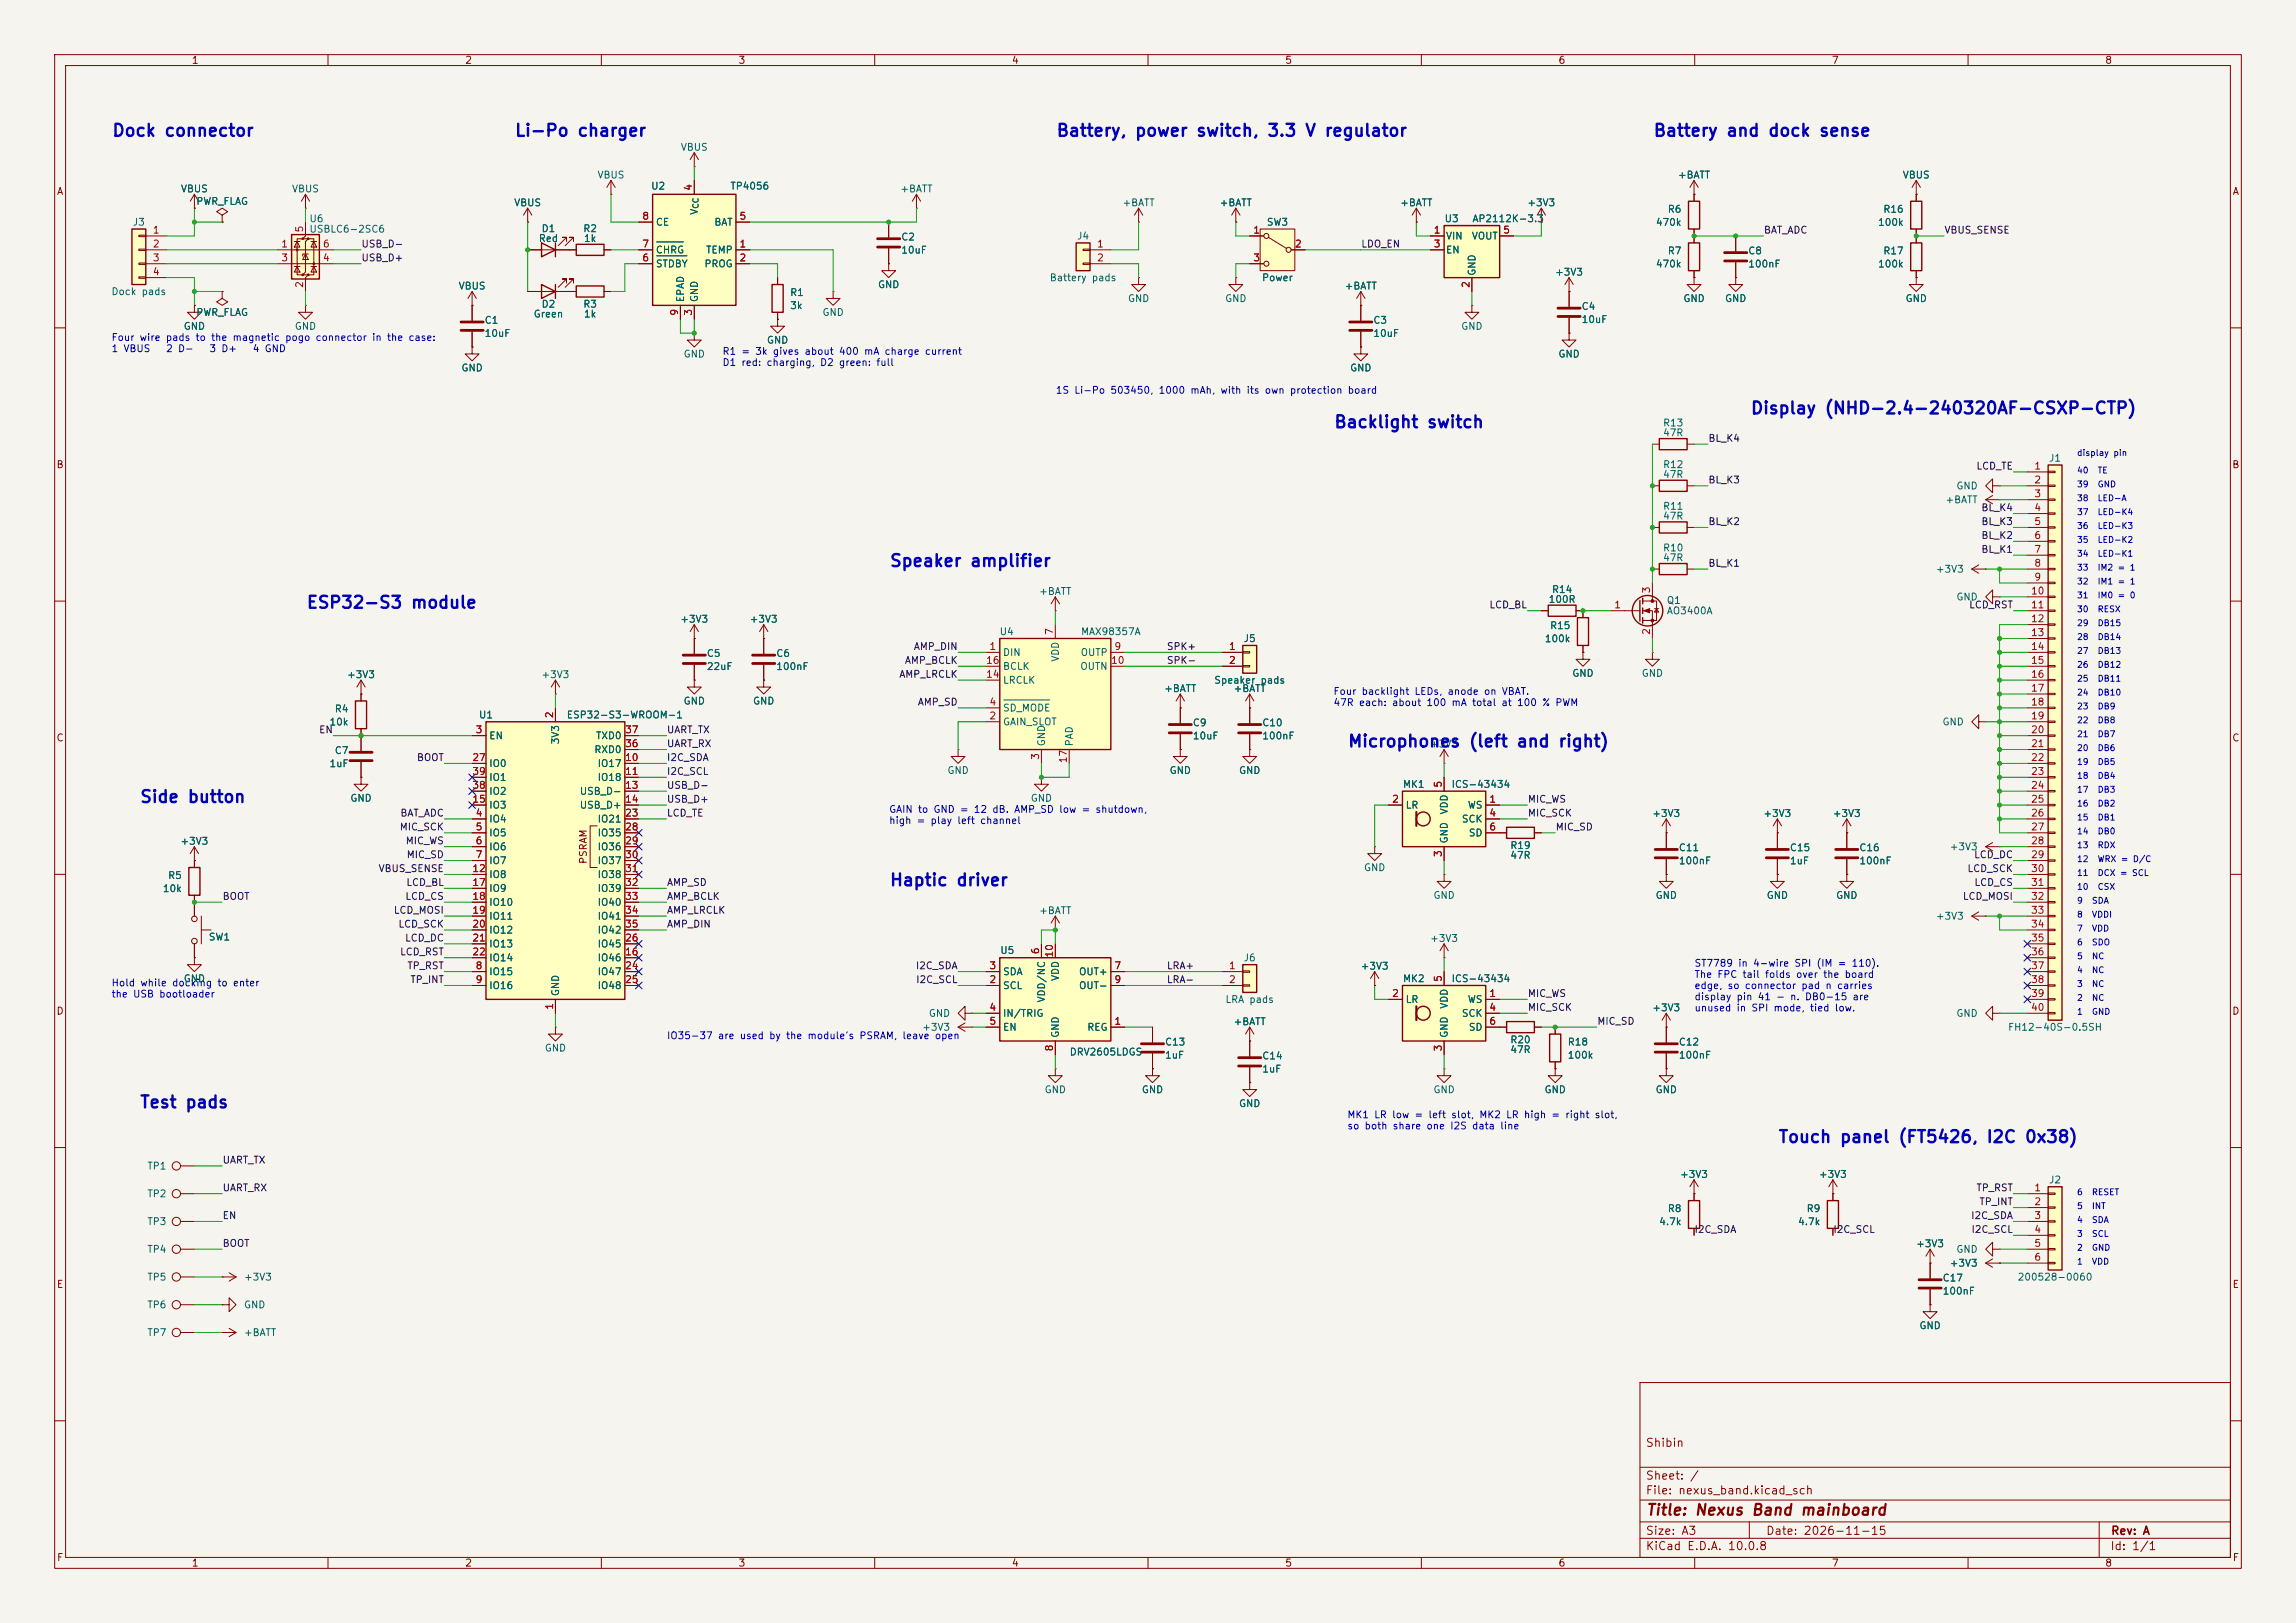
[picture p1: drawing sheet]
<svg xmlns="http://www.w3.org/2000/svg" width="420mm" height="297mm" viewBox="0 0 420 297" stroke-linecap="round" stroke-linejoin="round" font-family="sans-serif">
<defs><g id="words">
<g font-size="2.2" fill="#0000c2">
<text x="20.4" y="25.5">Dock connector</text>
<text x="94" y="25.5">Li-Po charger</text>
<text x="193.1" y="25.5">Battery, power switch, 3.3 V regulator</text>
<text x="302.3" y="25.5">Battery and dock sense</text>
<text x="320.1" y="76.3">Display (NHD-2.4-240320AF-CSXP-CTP)</text>
<text x="243.9" y="78.9">Backlight switch</text>
<text x="162.6" y="104.3">Speaker amplifier</text>
<text x="55.9" y="111.9">ESP32-S3 module</text>
<text x="246.4" y="137.3">Microphones (left and right)</text>
<text x="25.5" y="147.4">Side button</text>
<text x="162.6" y="162.7">Haptic driver</text>
<text x="25.5" y="203.3">Test pads</text>
<text x="325.2" y="209.7">Touch panel (FT5426, I2C 0x38)</text>
</g>
<text font-size="2" fill="#840000" x="301" y="277.8">Title: Nexus Band mainboard</text>
<g font-size="1.5" fill="#840000">
<text x="300.9" y="265.1">Shibin</text>
<text x="300.9" y="273.8">File: nexus_band.kicad_sch</text>
<text x="300.9" y="271.1">Sheet: /</text>
<text x="300.9" y="281.2">Size: A3</text>
<text x="322.9" y="281.2">Date: 2026-11-15</text>
<text x="386" y="281.2">Rev: A</text>
<text x="300.9" y="284">KiCad E.D.A. 10.0.8</text>
<text x="385.9" y="284">Id: 1/1</text>
</g>
<g font-size="1.3" fill="#840000">
<text x="35" y="12">1</text>
<text x="85" y="12">2</text>
<text x="135" y="12">3</text>
<text x="185" y="12">4</text>
<text x="235" y="12">5</text>
<text x="285" y="12">6</text>
<text x="335" y="12">7</text>
<text x="385" y="12">8</text>
<text x="10.3" y="36">A</text>
<text x="408.3" y="36">A</text>
<text x="10.2" y="86">B</text>
<text x="408.2" y="86">B</text>
<text x="10.2" y="136">C</text>
<text x="408.2" y="136">C</text>
<text x="107.6" y="158.2" transform="rotate(-90 107.6 158.2)">PSRAM</text>
<text x="10.2" y="186">D</text>
<text x="408.2" y="186">D</text>
<text x="10.3" y="236">E</text>
<text x="408.3" y="236">E</text>
<text x="10.3" y="286">F</text>
<text x="35" y="287">1</text>
<text x="85" y="287">2</text>
<text x="135" y="287">3</text>
<text x="185" y="287">4</text>
<text x="235" y="287">5</text>
<text x="285" y="287">6</text>
<text x="335" y="287">7</text>
<text x="385" y="287">8</text>
<text x="408.3" y="286">F</text>
</g>
<g font-size="1.3" fill="#006464">
<text x="124.4" y="27.9">VBUS</text>
<text x="33" y="35.5">VBUS</text>
<text x="53.3" y="35.5">VBUS</text>
<text x="109.2" y="33">VBUS</text>
<text x="119" y="35">U2</text>
<text x="133.5" y="35">TP4056</text>
<text x="164.6" y="35.5">+BATT</text>
<text x="306.8" y="33">+BATT</text>
<text x="347.9" y="33">VBUS</text>
<text x="24.2" y="41.6">J3</text>
<text x="35.8" y="37.8">PWR_FLAG</text>
<text x="56.5" y="41">U6</text>
<text x="93.9" y="38">VBUS</text>
<text x="119.9" y="41.6">CE</text>
<text x="128" y="39.4" transform="rotate(-90 128 39.4)">V</text>
<text x="130.6" y="41.6">BAT</text>
<text x="205.2" y="38">+BATT</text>
<text x="223" y="38">+BATT</text>
<text x="231.6" y="41.6">SW3</text>
<text x="256" y="38">+BATT</text>
<text x="264.1" y="41">U3</text>
<text x="269.2" y="41">AP2112K-3.3</text>
<text x="279.3" y="38">+3V3</text>
<text x="302.8" y="41.6">470k</text>
<text x="305" y="39.2">R6</text>
<text x="343.4" y="41.6">100k</text>
<text x="344.4" y="39.2">R16</text>
<text x="56.5" y="42.9">USBLC6-2SC6</text>
<text x="98.4" y="44.6">Red</text>
<text x="99" y="42.8">D1</text>
<text x="106.6" y="42.8">R2</text>
<text x="106.7" y="44.6">1k</text>
<text x="119.9" y="46.7">CHRG</text>
<text x="129" y="46.7">TEMP</text>
<text x="164.7" y="44.3">C2</text>
<text x="164.7" y="46.7">10uF</text>
<text x="196.9" y="44.1">J4</text>
<text x="264.4" y="44.1">VIN</text>
<text x="264.4" y="46.7">EN</text>
<text x="269.1" y="44.1">VOUT</text>
<text x="305" y="46.9">R7</text>
<text x="319.7" y="46.9">C8</text>
<text x="344.4" y="46.9">R17</text>
<text x="83.8" y="53.3">VBUS</text>
<text x="119.9" y="49.2">STDBY</text>
<text x="128.7" y="49.2">PROG</text>
<text x="160.5" y="53">GND</text>
<text x="191.9" y="51.8">Battery pads</text>
<text x="230.7" y="51.8">Power</text>
<text x="245.9" y="53.3">+BATT</text>
<text x="270.2" y="50.6" transform="rotate(-90 270.2 50.6)">GND</text>
<text x="284.4" y="50.7">+3V3</text>
<text x="302.8" y="49.3">470k</text>
<text x="319.7" y="49.3">100nF</text>
<text x="343.4" y="49.3">100k</text>
<text x="20.3" y="54.3">Dock pads</text>
<text x="35.8" y="58.1">PWR_FLAG</text>
<text x="88.5" y="59.6">C1</text>
<text x="97.5" y="58.4">Green</text>
<text x="99" y="56.6">D2</text>
<text x="106.6" y="56.6">R3</text>
<text x="106.7" y="58.4">1k</text>
<text x="125.4" y="55.4" transform="rotate(-90 125.4 55.4)">EPAD</text>
<text x="128" y="55.4" transform="rotate(-90 128 55.4)">GND</text>
<text x="144.4" y="54.5">R1</text>
<text x="144.4" y="56.9">3k</text>
<text x="150.3" y="58.1">GND</text>
<text x="206.2" y="55.6">GND</text>
<text x="224" y="55.6">GND</text>
<text x="251.1" y="59.6">C3</text>
<text x="289.2" y="57">C4</text>
<text x="289.2" y="59.4">10uF</text>
<text x="307.8" y="55.6">GND</text>
<text x="315.4" y="55.6">GND</text>
<text x="348.5" y="55.6">GND</text>
<text x="33.5" y="60.7">GND</text>
<text x="53.8" y="60.7">GND</text>
<text x="88.5" y="62">10uF</text>
<text x="124.9" y="65.7">GND</text>
<text x="140.2" y="63.2">GND</text>
<text x="251.1" y="62">10uF</text>
<text x="267.2" y="60.7">GND</text>
<text x="285" y="65.7">GND</text>
<text x="84.3" y="68.3">GND</text>
<text x="246.9" y="68.3">GND</text>
<text x="304.1" y="78.3">R13</text>
<text x="304.1" y="80.1">47R</text>
<text x="304.1" y="86">R12</text>
<text x="304.1" y="87.8">47R</text>
<text x="357.8" y="89.9">GND</text>
<text x="374.7" y="84.8">J1</text>
<text x="304.1" y="93.6">R11</text>
<text x="304.1" y="95.4">47R</text>
<text x="355.8" y="92.4">+BATT</text>
<text x="304.1" y="101.2">R10</text>
<text x="304.1" y="103">47R</text>
<text x="354" y="105.1">+3V3</text>
<text x="190" y="109.2">+BATT</text>
<text x="283.2" y="110.6">100R</text>
<text x="283.8" y="108.8">R14</text>
<text x="304.8" y="110.8">Q1</text>
<text x="304.8" y="112.7">AO3400A</text>
<text x="357.8" y="110.2">GND</text>
<text x="124.3" y="114.2">+3V3</text>
<text x="137" y="114.2">+3V3</text>
<text x="182.8" y="116.5">U4</text>
<text x="197.6" y="116.5">MAX98357A</text>
<text x="227.4" y="117.8">J5</text>
<text x="282.5" y="117.8">100k</text>
<text x="283.4" y="115.4">R15</text>
<text x="63.4" y="124.4">+3V3</text>
<text x="98.9" y="124.4">+3V3</text>
<text x="129.2" y="120.5">C5</text>
<text x="129.2" y="122.9">22uF</text>
<text x="141.9" y="120.5">C6</text>
<text x="141.9" y="122.9">100nF</text>
<text x="183.4" y="120.3">DIN</text>
<text x="183.4" y="125.4">LRCLK</text>
<text x="183.4" y="122.9">BCLK</text>
<text x="194" y="121.2" transform="rotate(-90 194 121.2)">VDD</text>
<text x="197.5" y="122.9">OUTN</text>
<text x="197.6" y="120.3">OUTP</text>
<text x="222" y="125.4">Speaker pads</text>
<text x="287.5" y="124.2">GND</text>
<text x="300.2" y="124.2">GND</text>
<text x="61.1" y="130.7">R4</text>
<text x="87.5" y="131.8">U1</text>
<text x="103.6" y="131.8">ESP32-S3-WROOM-1</text>
<text x="124.9" y="129.2">GND</text>
<text x="137.6" y="129.2">GND</text>
<text x="183.4" y="130.5">SD_MODE</text>
<text x="212.8" y="126.9">+BATT</text>
<text x="225.5" y="126.9">+BATT</text>
<text x="60.2" y="133.1">10k</text>
<text x="89.4" y="135.6">EN</text>
<text x="102.6" y="136.3" transform="rotate(-90 102.6 136.3)">3V3</text>
<text x="108.9" y="135.6">TXD0</text>
<text x="183.4" y="133">GAIN_SLOT</text>
<text x="191.5" y="136.7" transform="rotate(-90 191.5 136.7)">GND</text>
<text x="196.5" y="136.7" transform="rotate(-90 196.5 136.7)">PAD</text>
<text x="218.1" y="133.2">C9</text>
<text x="218.1" y="135.6">10uF</text>
<text x="230.8" y="133.2">C10</text>
<text x="230.8" y="135.6">100nF</text>
<text x="261.5" y="137.1">+3V3</text>
<text x="355.2" y="133">GND</text>
<text x="60.2" y="140.7">1uF</text>
<text x="61.1" y="138.3">C7</text>
<text x="89.4" y="140.7">IO0</text>
<text x="89.4" y="143.2">IO1</text>
<text x="108.6" y="138.1">RXD0</text>
<text x="109.2" y="140.7">IO17</text>
<text x="109.2" y="143.2">IO18</text>
<text x="173.2" y="141.9">GND</text>
<text x="213.8" y="141.9">GND</text>
<text x="226.5" y="141.9">GND</text>
<text x="64" y="147">GND</text>
<text x="89.4" y="148.3">IO3</text>
<text x="89.4" y="145.7">IO2</text>
<text x="105.9" y="145.7">USB_D-</text>
<text x="105.9" y="148.3">USB_D+</text>
<text x="188.4" y="147">GND</text>
<text x="256.5" y="144.5">MK1</text>
<text x="257" y="148.3">LR</text>
<text x="265.1" y="149.1" transform="rotate(-90 265.1 149.1)">VDD</text>
<text x="265.4" y="144.5">ICS-43434</text>
<text x="268.4" y="148.3">WS</text>
<text x="302.1" y="149.8">+3V3</text>
<text x="322.5" y="149.8">+3V3</text>
<text x="335.2" y="149.8">+3V3</text>
<text x="32.9" y="154.9">+3V3</text>
<text x="89.4" y="150.8">IO4</text>
<text x="89.4" y="153.4">IO5</text>
<text x="89.4" y="155.9">IO6</text>
<text x="109.2" y="150.8">IO21</text>
<text x="109.2" y="153.4">IO35</text>
<text x="109.2" y="155.9">IO36</text>
<text x="265.1" y="154.5" transform="rotate(-90 265.1 154.5)">GND</text>
<text x="267.3" y="150.8">SCK</text>
<text x="268.6" y="153.4">SD</text>
<text x="276.2" y="155.7">R19</text>
<text x="356.5" y="155.9">+3V3</text>
<text x="30.6" y="161.2">R5</text>
<text x="89.4" y="158.4">IO7</text>
<text x="89.4" y="161">IO8</text>
<text x="109.2" y="158.4">IO37</text>
<text x="109.2" y="161">IO38</text>
<text x="249.4" y="159.7">GND</text>
<text x="276.2" y="157.5">47R</text>
<text x="307" y="156.1">C11</text>
<text x="307" y="158.5">100nF</text>
<text x="327.3" y="156.1">C15</text>
<text x="327.3" y="158.5">1uF</text>
<text x="340" y="156.1">C16</text>
<text x="340" y="158.5">100nF</text>
<text x="29.7" y="163.6">10k</text>
<text x="89.4" y="163.5">IO9</text>
<text x="89.4" y="166.1">IO10</text>
<text x="109.2" y="163.5">IO39</text>
<text x="109.2" y="166.1">IO40</text>
<text x="190" y="167.6">+BATT</text>
<text x="262.1" y="164.8">GND</text>
<text x="302.7" y="164.8">GND</text>
<text x="323.1" y="164.8">GND</text>
<text x="335.8" y="164.8">GND</text>
<text x="38.1" y="172.4">SW1</text>
<text x="89.4" y="168.6">IO11</text>
<text x="89.4" y="171.1">IO12</text>
<text x="89.4" y="173.7">IO13</text>
<text x="109.2" y="173.7">IO45</text>
<text x="109.2" y="168.6">IO41</text>
<text x="109.2" y="171.1">IO42</text>
<text x="261.5" y="172.7">+3V3</text>
<text x="354" y="168.6">+3V3</text>
<text x="89.4" y="178.8">IO15</text>
<text x="89.4" y="176.2">IO14</text>
<text x="109.2" y="176.2">IO46</text>
<text x="109.2" y="178.8">IO47</text>
<text x="182.9" y="174.9">U5</text>
<text x="183.4" y="178.8">SDA</text>
<text x="194" y="179.6" transform="rotate(-90 194 179.6)">VDD</text>
<text x="197.3" y="178.8">OUT+</text>
<text x="227.4" y="176.2">J6</text>
<text x="248.8" y="177.7">+3V3</text>
<text x="33.5" y="180">GND</text>
<text x="89.4" y="181.3">IO16</text>
<text x="102.6" y="182.4" transform="rotate(-90 102.6 182.4)">GND</text>
<text x="109.2" y="181.3">IO48</text>
<text x="183.4" y="181.3">SCL</text>
<text x="191.5" y="183.6" transform="rotate(-90 191.5 183.6)">VDD/NC</text>
<text x="197.3" y="181.3">OUT-</text>
<text x="224.1" y="183.8">LRA pads</text>
<text x="256.5" y="180">MK2</text>
<text x="257" y="183.8">LR</text>
<text x="265.1" y="184.7" transform="rotate(-90 265.1 184.7)">VDD</text>
<text x="265.4" y="180">ICS-43434</text>
<text x="268.4" y="183.8">WS</text>
<text x="302.1" y="185.4">+3V3</text>
<text x="168.6" y="188.9">+3V3</text>
<text x="169.8" y="186.4">GND</text>
<text x="183.4" y="186.4">IN/TRIG</text>
<text x="183.4" y="188.9">EN</text>
<text x="194" y="190" transform="rotate(-90 194 190)">GND</text>
<text x="198.8" y="188.9">REG</text>
<text x="213" y="191.6">C13</text>
<text x="225.5" y="187.9">+BATT</text>
<text x="265.1" y="190" transform="rotate(-90 265.1 190)">GND</text>
<text x="267.3" y="186.4">SCK</text>
<text x="268.6" y="188.9">SD</text>
<text x="276.2" y="191.2">R20</text>
<text x="286.7" y="191.6">R18</text>
<text x="307" y="191.6">C12</text>
<text x="357.8" y="186.4">GND</text>
<text x="367.2" y="188.9">FH12-40S-0.5SH</text>
<text x="99.5" y="192.7">GND</text>
<text x="195.6" y="193.5">DRV2605LDGS</text>
<text x="213" y="194">1uF</text>
<text x="230.8" y="194.2">C14</text>
<text x="230.8" y="196.6">1uF</text>
<text x="276.2" y="193">47R</text>
<text x="286.7" y="194">100k</text>
<text x="307" y="194">100nF</text>
<text x="191" y="200.4">GND</text>
<text x="208.8" y="200.4">GND</text>
<text x="226.5" y="202.9">GND</text>
<text x="262.1" y="200.4">GND</text>
<text x="282.4" y="200.4">GND</text>
<text x="302.7" y="200.4">GND</text>
<text x="26.9" y="214.3">TP1</text>
<text x="307.2" y="215.8">+3V3</text>
<text x="332.6" y="215.8">+3V3</text>
<text x="26.9" y="219.4">TP2</text>
<text x="374.7" y="216.9">J2</text>
<text x="26.9" y="224.5">TP3</text>
<text x="303.4" y="224.5">4.7k</text>
<text x="305" y="222.1">R8</text>
<text x="328.8" y="224.5">4.7k</text>
<text x="330.4" y="222.1">R9</text>
<text x="26.9" y="229.6">TP4</text>
<text x="350.4" y="228.5">+3V3</text>
<text x="356.5" y="232.1">+3V3</text>
<text x="357.8" y="229.6">GND</text>
<text x="26.9" y="239.7">TP6</text>
<text x="26.9" y="234.6">TP5</text>
<text x="44.5" y="239.7">GND</text>
<text x="44.5" y="234.6">+3V3</text>
<text x="355.2" y="234.8">C17</text>
<text x="355.2" y="237.2">100nF</text>
<text x="369" y="234.6">200528-0060</text>
<text x="26.9" y="244.8">TP7</text>
<text x="44.5" y="244.8">+BATT</text>
<text x="351" y="243.5">GND</text>
</g>
<g font-size="1.3" fill="#a90000">
<text x="126.9" y="35" transform="rotate(-90 126.9 35)">4</text>
<text x="117.4" y="40.5">8</text>
<text x="135.2" y="40.5">5</text>
<text x="27.8" y="43">1</text>
<text x="27.8" y="45.6">2</text>
<text x="51.3" y="45.6">1</text>
<text x="55.7" y="42.6" transform="rotate(-90 55.7 42.6)">5</text>
<text x="59" y="45.6">6</text>
<text x="117.4" y="45.6">7</text>
<text x="135.2" y="45.6">1</text>
<text x="200.6" y="45.6">1</text>
<text x="229.1" y="43">1</text>
<text x="236.8" y="45.6">2</text>
<text x="262.2" y="43">1</text>
<text x="262.2" y="45.6">3</text>
<text x="274.9" y="43">5</text>
<text x="27.8" y="48.1">3</text>
<text x="27.8" y="50.7">4</text>
<text x="51.3" y="48.1">3</text>
<text x="55.7" y="52.8" transform="rotate(-90 55.7 52.8)">2</text>
<text x="59" y="48.1">4</text>
<text x="117.4" y="48.1">6</text>
<text x="135.2" y="48.1">2</text>
<text x="200.6" y="48.1">2</text>
<text x="229.1" y="48.1">3</text>
<text x="269.1" y="52.8" transform="rotate(-90 269.1 52.8)">2</text>
<text x="124.3" y="57.9" transform="rotate(-90 124.3 57.9)">9</text>
<text x="126.9" y="57.9" transform="rotate(-90 126.9 57.9)">3</text>
<text x="372" y="86.2">1</text>
<text x="372" y="88.8">2</text>
<text x="372" y="91.3">3</text>
<text x="372" y="93.8">4</text>
<text x="372" y="96.4">5</text>
<text x="372" y="98.9">6</text>
<text x="372" y="101.5">7</text>
<text x="372" y="104">8</text>
<text x="372" y="106.5">9</text>
<text x="295.2" y="111.6">1</text>
<text x="302.1" y="108.7" transform="rotate(-90 302.1 108.7)">3</text>
<text x="371.4" y="109.1">10</text>
<text x="371.4" y="111.6">11</text>
<text x="180.9" y="119.2">1</text>
<text x="192.9" y="116.3" transform="rotate(-90 192.9 116.3)">7</text>
<text x="203.7" y="119.2">9</text>
<text x="224.7" y="119.2">1</text>
<text x="302.1" y="116.3" transform="rotate(-90 302.1 116.3)">2</text>
<text x="371.4" y="114.2">12</text>
<text x="371.4" y="116.7">13</text>
<text x="371.4" y="119.2">14</text>
<text x="180.3" y="124.3">14</text>
<text x="180.3" y="121.8">16</text>
<text x="203.1" y="121.8">10</text>
<text x="224.7" y="121.8">2</text>
<text x="371.4" y="121.8">15</text>
<text x="371.4" y="124.3">16</text>
<text x="101.5" y="131.5" transform="rotate(-90 101.5 131.5)">2</text>
<text x="180.9" y="131.9">2</text>
<text x="180.9" y="129.4">4</text>
<text x="371.4" y="126.9">17</text>
<text x="371.4" y="129.4">18</text>
<text x="371.4" y="131.9">19</text>
<text x="86.9" y="134.5">3</text>
<text x="114.2" y="137">36</text>
<text x="114.2" y="134.5">37</text>
<text x="371.4" y="134.5">20</text>
<text x="371.4" y="137">21</text>
<text x="86.3" y="139.6">27</text>
<text x="86.3" y="142.1">39</text>
<text x="114.2" y="139.6">10</text>
<text x="114.2" y="142.1">11</text>
<text x="190.4" y="139.2" transform="rotate(-90 190.4 139.2)">3</text>
<text x="195.4" y="139.8" transform="rotate(-90 195.4 139.8)">17</text>
<text x="371.4" y="139.6">22</text>
<text x="371.4" y="142.1">23</text>
<text x="86.3" y="147.2">15</text>
<text x="86.3" y="144.6">38</text>
<text x="86.9" y="149.7">4</text>
<text x="114.2" y="144.6">13</text>
<text x="114.2" y="147.2">14</text>
<text x="114.2" y="149.7">23</text>
<text x="254.5" y="147.2">2</text>
<text x="264" y="144.2" transform="rotate(-90 264 144.2)">5</text>
<text x="272.3" y="147.2">1</text>
<text x="272.3" y="149.7">4</text>
<text x="371.4" y="144.6">24</text>
<text x="371.4" y="147.2">25</text>
<text x="371.4" y="149.7">26</text>
<text x="86.9" y="152.3">5</text>
<text x="86.9" y="154.8">6</text>
<text x="114.2" y="152.3">28</text>
<text x="114.2" y="154.8">29</text>
<text x="272.3" y="152.3">6</text>
<text x="371.4" y="152.3">27</text>
<text x="371.4" y="154.8">28</text>
<text x="86.3" y="159.9">12</text>
<text x="86.9" y="157.3">7</text>
<text x="114.2" y="157.3">30</text>
<text x="114.2" y="159.9">31</text>
<text x="264" y="156.9" transform="rotate(-90 264 156.9)">3</text>
<text x="371.4" y="157.3">29</text>
<text x="371.4" y="159.9">30</text>
<text x="86.3" y="162.4">17</text>
<text x="86.3" y="165">18</text>
<text x="86.3" y="167.5">19</text>
<text x="114.2" y="162.4">32</text>
<text x="114.2" y="165">33</text>
<text x="114.2" y="167.5">34</text>
<text x="371.4" y="162.4">31</text>
<text x="371.4" y="165">32</text>
<text x="371.4" y="167.5">33</text>
<text x="86.3" y="170">20</text>
<text x="86.3" y="172.6">21</text>
<text x="114.2" y="172.6">26</text>
<text x="114.2" y="170">35</text>
<text x="371.4" y="170">34</text>
<text x="371.4" y="172.6">35</text>
<text x="86.3" y="175.1">22</text>
<text x="86.9" y="177.7">8</text>
<text x="114.2" y="175.1">16</text>
<text x="114.2" y="177.7">24</text>
<text x="180.9" y="177.7">3</text>
<text x="190.4" y="174.7" transform="rotate(-90 190.4 174.7)">6</text>
<text x="192.9" y="175.3" transform="rotate(-90 192.9 175.3)">10</text>
<text x="203.7" y="177.7">7</text>
<text x="224.7" y="177.7">1</text>
<text x="264" y="179.8" transform="rotate(-90 264 179.8)">5</text>
<text x="371.4" y="175.1">36</text>
<text x="371.4" y="177.7">37</text>
<text x="86.9" y="180.2">9</text>
<text x="101.5" y="184.9" transform="rotate(-90 101.5 184.9)">1</text>
<text x="114.2" y="180.2">25</text>
<text x="180.9" y="180.2">2</text>
<text x="180.9" y="185.3">4</text>
<text x="203.7" y="180.2">9</text>
<text x="224.7" y="180.2">2</text>
<text x="254.5" y="182.7">2</text>
<text x="272.3" y="182.7">1</text>
<text x="272.3" y="185.3">4</text>
<text x="371.4" y="180.2">38</text>
<text x="371.4" y="182.7">39</text>
<text x="371.4" y="185.3">40</text>
<text x="180.9" y="187.8">5</text>
<text x="203.7" y="187.8">1</text>
<text x="272.3" y="187.8">6</text>
<text x="192.9" y="192.5" transform="rotate(-90 192.9 192.5)">8</text>
<text x="264" y="192.5" transform="rotate(-90 264 192.5)">3</text>
<text x="372" y="218.3">1</text>
<text x="372" y="220.8">2</text>
<text x="372" y="223.4">3</text>
<text x="372" y="225.9">4</text>
<text x="372" y="228.5">5</text>
<text x="372" y="231">6</text>
</g>
<g font-size="1.3" fill="#0f0f0f">
<text x="66" y="45.6">USB_D-</text>
<text x="248.9" y="45.6">LDO_EN</text>
<text x="322.6" y="43.1">BAT_ADC</text>
<text x="355.6" y="43.1">VBUS_SENSE</text>
<text x="66" y="48.1">USB_D+</text>
<text x="312.4" y="81.2">BL_K4</text>
<text x="312.4" y="88.8">BL_K3</text>
<text x="361.4" y="86.2">LCD_TE</text>
<text x="362.3" y="93.9">BL_K4</text>
<text x="312.4" y="96.4">BL_K2</text>
<text x="362.3" y="98.9">BL_K2</text>
<text x="362.3" y="101.5">BL_K1</text>
<text x="362.3" y="96.4">BL_K3</text>
<text x="312.4" y="104">BL_K1</text>
<text x="272.3" y="111.6">LCD_BL</text>
<text x="360.1" y="111.6">LCD_RST</text>
<text x="167" y="119.3">AMP_DIN</text>
<text x="213.3" y="119.3">SPK+</text>
<text x="164.4" y="124.3">AMP_LRCLK</text>
<text x="165.4" y="121.8">AMP_BCLK</text>
<text x="213.3" y="121.8">SPK-</text>
<text x="167.8" y="129.4">AMP_SD</text>
<text x="58.3" y="134.5">EN</text>
<text x="121.9" y="134.5">UART_TX</text>
<text x="121.9" y="137">UART_RX</text>
<text x="76.2" y="139.6">BOOT</text>
<text x="121.9" y="139.6">I2C_SDA</text>
<text x="121.9" y="142.1">I2C_SCL</text>
<text x="73.1" y="149.7">BAT_ADC</text>
<text x="121.9" y="144.7">USB_D-</text>
<text x="121.9" y="147.2">USB_D+</text>
<text x="121.9" y="149.7">LCD_TE</text>
<text x="279.4" y="149.7">MIC_SCK</text>
<text x="279.4" y="147.2">MIC_WS</text>
<text x="73" y="152.3">MIC_SCK</text>
<text x="74.1" y="154.8">MIC_WS</text>
<text x="284.5" y="152.3">MIC_SD</text>
<text x="69.1" y="159.9">VBUS_SENSE</text>
<text x="74.3" y="157.4">MIC_SD</text>
<text x="359.8" y="159.9">LCD_SCK</text>
<text x="361" y="157.4">LCD_DC</text>
<text x="40.6" y="165">BOOT</text>
<text x="71.9" y="167.5">LCD_MOSI</text>
<text x="74" y="165">LCD_CS</text>
<text x="74.2" y="162.4">LCD_BL</text>
<text x="121.9" y="162.4">AMP_SD</text>
<text x="121.9" y="165">AMP_BCLK</text>
<text x="121.9" y="167.5">AMP_LRCLK</text>
<text x="358.9" y="165">LCD_MOSI</text>
<text x="361.1" y="162.4">LCD_CS</text>
<text x="72.8" y="170.1">LCD_SCK</text>
<text x="74" y="172.6">LCD_DC</text>
<text x="121.9" y="170.1">AMP_DIN</text>
<text x="73.1" y="175.1">LCD_RST</text>
<text x="74.4" y="177.7">TP_RST</text>
<text x="167.4" y="177.7">I2C_SDA</text>
<text x="213.3" y="177.7">LRA+</text>
<text x="74.9" y="180.2">TP_INT</text>
<text x="167.5" y="180.2">I2C_SCL</text>
<text x="213.3" y="180.2">LRA-</text>
<text x="279.4" y="182.8">MIC_WS</text>
<text x="279.4" y="185.3">MIC_SCK</text>
<text x="292.1" y="187.8">MIC_SD</text>
<text x="40.6" y="213.2">UART_TX</text>
<text x="40.6" y="218.3">UART_RX</text>
<text x="361.4" y="218.3">TP_RST</text>
<text x="362" y="220.9">TP_INT</text>
<text x="40.6" y="223.4">EN</text>
<text x="309.9" y="225.9">I2C_SDA</text>
<text x="335.3" y="225.9">I2C_SCL</text>
<text x="360.5" y="223.4">I2C_SDA</text>
<text x="360.5" y="225.9">I2C_SCL</text>
<text x="40.6" y="228.5">BOOT</text>
</g>
<g font-size="1.3" fill="#0000c2">
<text x="20.3" y="62.7">Four wire pads to the magnetic pogo connector in the case:</text>
<text x="20.3" y="64.7">1 VBUS</text>
<text x="30.3" y="64.7">2 D-</text>
<text x="38.2" y="64.7">3 D+</text>
<text x="46.1" y="64.7">4 GND</text>
<text x="132.1" y="65.2">R1 = 3k gives about 400 mA charge current</text>
<text x="132.1" y="67.3">D1 red: charging, D2 green: full</text>
<text x="193" y="72.4">1S Li-Po 503450, 1000 mAh, with its own protection board</text>
<text x="243.8" y="127.5">Four backlight LEDs, anode on VBAT.</text>
<text x="243.8" y="129.5">47R each: about 100 mA total at 100 % PWM</text>
<text x="162.5" y="149.1">GAIN to GND = 12 dB. AMP_SD low = shutdown,</text>
<text x="162.5" y="151.1">high = play left channel</text>
<text x="309.9" y="177.2">ST7789 in 4-wire SPI (IM = 110).</text>
<text x="309.9" y="179.3">The FPC tail folds over the board</text>
<text x="20.3" y="180.8">Hold while docking to enter</text>
<text x="20.3" y="182.9">the USB bootloader</text>
<text x="309.9" y="181.3">edge, so connector pad n carries</text>
<text x="309.9" y="183.3">display pin 41 - n. DB0-15 are</text>
<text x="309.9" y="185.4">unused in SPI mode, tied low.</text>
<text x="121.9" y="190.5">IO35-37 are used by the module's PSRAM, leave open</text>
<text x="246.4" y="204.9">MK1 LR low = left slot, MK2 LR high = right slot,</text>
<text x="246.4" y="207">so both share one I2S data line</text>
</g>
<g font-size="1.1" fill="#0000c2">
<text x="379.8" y="83.7">display pin</text>
<text x="379.8" y="89.4">39</text>
<text x="379.8" y="86.9">40</text>
<text x="383.6" y="89.4">GND</text>
<text x="383.6" y="86.9">TE</text>
<text x="379.8" y="94.5">37</text>
<text x="379.8" y="92">38</text>
<text x="383.6" y="94.5">LED-K4</text>
<text x="383.6" y="92">LED-A</text>
<text x="379.8" y="97.1">36</text>
<text x="379.8" y="99.6">35</text>
<text x="383.6" y="97.1">LED-K3</text>
<text x="383.6" y="99.6">LED-K2</text>
<text x="379.8" y="102.1">34</text>
<text x="379.8" y="104.7">33</text>
<text x="379.8" y="107.2">32</text>
<text x="383.6" y="102.1">LED-K1</text>
<text x="383.6" y="104.7">IM2 = 1</text>
<text x="383.6" y="107.2">IM1 = 1</text>
<text x="379.8" y="109.8">31</text>
<text x="379.8" y="112.3">30</text>
<text x="383.6" y="109.8">IM0 = 0</text>
<text x="383.6" y="112.3">RESX</text>
<text x="379.8" y="114.8">29</text>
<text x="379.8" y="117.4">28</text>
<text x="379.8" y="119.9">27</text>
<text x="383.6" y="114.8">DB15</text>
<text x="383.6" y="117.4">DB14</text>
<text x="383.6" y="119.9">DB13</text>
<text x="379.8" y="122.5">26</text>
<text x="379.8" y="125">25</text>
<text x="383.6" y="122.5">DB12</text>
<text x="383.6" y="125">DB11</text>
<text x="379.8" y="127.5">24</text>
<text x="379.8" y="130.1">23</text>
<text x="383.6" y="127.5">DB10</text>
<text x="383.6" y="130.1">DB9</text>
<text x="379.8" y="132.6">22</text>
<text x="379.8" y="137.7">20</text>
<text x="379.8" y="135.2">21</text>
<text x="383.6" y="132.6">DB8</text>
<text x="383.6" y="137.7">DB6</text>
<text x="383.6" y="135.2">DB7</text>
<text x="379.8" y="140.2">19</text>
<text x="379.8" y="142.8">18</text>
<text x="383.6" y="140.2">DB5</text>
<text x="383.6" y="142.8">DB4</text>
<text x="379.8" y="145.3">17</text>
<text x="379.8" y="147.9">16</text>
<text x="383.6" y="145.3">DB3</text>
<text x="383.6" y="147.9">DB2</text>
<text x="379.8" y="150.4">15</text>
<text x="379.8" y="152.9">14</text>
<text x="379.8" y="155.5">13</text>
<text x="383.6" y="150.4">DB1</text>
<text x="383.6" y="152.9">DB0</text>
<text x="383.6" y="155.5">RDX</text>
<text x="379.8" y="158">12</text>
<text x="379.8" y="160.6">11</text>
<text x="383.6" y="158">WRX = D/C</text>
<text x="383.6" y="160.6">DCX = SCL</text>
<text x="379.8" y="163.1">10</text>
<text x="379.8" y="165.6">9</text>
<text x="382.6" y="165.6">SDA</text>
<text x="383.6" y="163.1">CSX</text>
<text x="379.8" y="168.2">8</text>
<text x="379.8" y="170.7">7</text>
<text x="379.8" y="173.3">6</text>
<text x="382.6" y="168.2">VDDI</text>
<text x="382.6" y="170.7">VDD</text>
<text x="382.6" y="173.3">SDO</text>
<text x="379.8" y="175.8">5</text>
<text x="379.8" y="178.3">4</text>
<text x="382.6" y="175.8">NC</text>
<text x="382.6" y="178.3">NC</text>
<text x="379.8" y="180.9">3</text>
<text x="379.8" y="183.4">2</text>
<text x="379.8" y="186">1</text>
<text x="382.6" y="180.9">NC</text>
<text x="382.6" y="183.4">NC</text>
<text x="382.6" y="186">GND</text>
<text x="379.8" y="219">6</text>
<text x="379.8" y="221.5">5</text>
<text x="382.6" y="219">RESET</text>
<text x="382.6" y="221.5">INT</text>
<text x="379.8" y="224.1">4</text>
<text x="379.8" y="226.6">3</text>
<text x="382.6" y="224.1">SDA</text>
<text x="382.6" y="226.6">SCL</text>
<text x="379.8" y="229.1">2</text>
<text x="379.8" y="231.7">1</text>
<text x="382.6" y="229.1">GND</text>
<text x="382.6" y="231.7">VDD</text>
</g>
<text font-size="1" fill="#006464" x="128" y="38.3" transform="rotate(-90 128 38.3)">CC</text>
</g></defs>
<path d="M0 0h420v297h-420z" fill="#f5f4ef" stroke="#f5f4ef" stroke-width=".18"/>
<g fill="none" stroke="#840000" stroke-width=".18">
<path d="M10 10h400v277h-400zM12 12h396v273h-396zM60 10v2M110 10v2M160 10v2M210 10v2M260 10v2M310 10v2M360 10v2M10 60h2M408 60h2M10 110h2"/>
<path d="M408 110h2M66 127h.1M66 124.5l-.7 1.2M66 124.5l.8 1.2M66 124.5v2.5M10 160h2M408 160h2M10 210h2M408 210h2M33 238.8h2.6M300 253h108v32h-108zM10 260h2"/>
<path d="M300 278.5h108M300 274.5h108M300 268.5h108M320 278.5v3M384 278.5v6.5M408 260h2M60 285v2M110 285v2M160 285v2M210 285v2M260 285v2M300 281.5h108"/>
<path d="M310 285v2M360 285v2"/>
<circle cx="32.3" cy="238.8" r=".76"/>
</g>
<path d="M230.5 41.9h6.4v7.6h-6.4z" fill="#ffffc2"/>
<g fill="none" stroke="#840000" stroke-width=".18">
<path d="M96.5 38.1l-.7 1.3M96.5 38.1l.8 1.3M96.5 38.1v2.5M226.1 38.1l-.8 1.3M226.1 38.1l.7 1.3M226.1 38.1v2.5M259.1 38.1l-.8 1.3M259.1 38.1l.7 1.3M259.1 38.1v2.5M281.9 38.1l-.7 1.3M281.9 38.1l.8 1.3M281.9 38.1v2.5"/>
<path d="M96.5 40.6h.1M96.5 45.7h8.9M96.5 53.3h7.6M103.6 44.2v-.8h-.7h.7l-1.5 1.6M103.6 51.8v-.7h-.7h.7l-1.5 1.5M104.9 44.2v-.8h-.8h.8l-1.5 1.6M104.9 51.8v-.7h-.8h.8l-1.5 1.5M110.5 45.7h1.3M208.3 50.8v1.3h1.2l-1.2 1.2-1.3-1.2h1.3M208.3 50.8h.1M226.1 50.8v1.3h1.2l-1.2 1.2-1.3-1.2h1.3M226.1 50.8h.1"/>
<path d="M226.1 40.6h.1M228.6 43.2h2.5M228.6 48.3h2.5M230.5 41.9h6.4v7.6h-6.4zM232 43.4l3.3 2.1M236.2 45.7h2.6M248.9 55.9h.1M248.9 53.3l-.7 1.3M248.9 53.3l.8 1.3M248.9 53.3v5.4M259.1 40.6h.1M269.2 55.9v1.3h1.3l-1.3 1.2-1.2-1.2h1.2"/>
<path d="M269.2 55.9h.1M281.9 40.6h.1M248.9 63.5v1.3h1.3l-1.3 1.2-1.3-1.2h1.3M248.9 63.5h.1M248.9 60.7v2.8M363.2 91.4l1.3 .8M363.2 91.4h2.6M364.5 90.7l-1.3 .7M365.8 91.4h.1M281.9 111.8h1.3M288.3 111.8h1.3v1.2M289.6 119.4v1.3h1.2l-1.2 1.2-1.3-1.2h1.3"/>
<path d="M289.6 119.4h.1M289.6 118.1v1.3M294.6 111.8h5.4M300.5 110h2.5v3.5h-2.5M300.5 111.8h1.8v5M302.3 119.4v1.3h1.2l-1.2 1.2-1.3-1.2h1.3M302.3 119.4h.1M302.3 106.7v3.3M302.6 111.4h.8M303 111.4l.4 .6h-.8zM360.7 104.1l1.2 .8M360.7 104.1h2.5"/>
<path d="M361.9 103.4l-1.2 .7M363.2 104.1h.1M40.6 243.8h.1M40.6 243.8h2.6M41.9 243.1l1.3 .7M43.2 243.8l-1.3 .8"/>
<circle cx="231.6" cy="43.2" r=".46"/>
<circle cx="231.6" cy="48.3" r=".46"/>
<circle cx="235.7" cy="45.7" r=".46"/>
</g>
<g fill="none" stroke="#840000" stroke-width=".25">
<path d="M99.1 44.5l2.5 1.2-2.5 1.3zM99.1 52.1l2.5 1.2-2.5 1.3zM101.6 44.5v2.5M101.6 52.1v2.5M105.4 44.7h5.1v2h-5.1zM283.2 110.7h5.1v2.1h-5.1zM288.5 113h2.1v5.1h-2.1zM300 109.9v3.8M300.5 109.5v1M300.5 111.3v1M300.5 113v1"/>
<circle cx="301.4" cy="111.8" r="2.79"/>
</g>
<path d="M246.9 58.9h4.1M246.9 60.5h4.1" fill="none" stroke="#840000" stroke-width=".51"/>
<g fill="#840000" stroke="#840000" stroke-width=".18">
<path d="M300.7 111.8l1.1-.4v.7z"/>
<circle cx="302.3" cy="110" r=".25"/>
<circle cx="302.3" cy="113.5" r=".25"/>
</g>
<path d="M264.2 41.3h10.1v9.5h-10.1z" fill="#ffffc2"/>
<path d="M105.4 52.3h5.1v2.1h-5.1zM264.2 41.3h10.1v9.5h-10.1z" fill="none" stroke="#840000" stroke-width=".25"/>
<g fill="none" stroke="#840000" stroke-width=".18">
<path d="M167.6 38.1h.1M167.6 35.6l-.7 1.2M167.6 35.6l.8 1.2M167.6 35.6v2.5M208.3 38.1l-.8 1.3M208.3 38.1l.7 1.3M208.3 38.1v2.5M104.1 53.3h1.3M110.5 53.3h1.3M208.3 40.6h.1M261.6 43.2h2.6M261.6 45.7h2.6"/>
<path d="M269.2 50.8v2.5M274.3 43.2h2.6M287 53.3v2.8M287 58.2v2.8M317.5 43.2v2.8M317.5 48v2.8"/>
</g>
<path d="M285 56.4h4.1M285 57.9h4.1M315.5 46.2h4M315.5 47.8h4" fill="none" stroke="#840000" stroke-width=".51"/>
<path d="M196.8 44.5h2.6v5h-2.6z" fill="#ffffc2"/>
<path d="M308.9 36.8h2v5.1h-2zM349.5 36.8h2v5.1h-2zM141.2 52.1h2.1v5.1h-2.1zM196.8 44.5h2.6v5h-2.6zM308.9 44.5h2v5h-2zM349.5 44.5h2v5h-2zM334.3 219.7h2v5.1h-2z" fill="none" stroke="#840000" stroke-width=".25"/>
<g fill="none" stroke="#840000" stroke-width=".18">
<path d="M127 30.5h.1M127 27.9l-.8 1.3M127 27.9l.8 1.3M127 27.9v2.6M309.9 35.6h.1M309.9 33l-.8 1.3M309.9 33l.7 1.3M309.9 33v3.8M350.5 35.6h.1M350.5 33v3.8M350.5 33l-.7 1.3M350.5 33l.8 1.3"/>
<path d="M142.2 58.4v1.3h1.3l-1.3 1.3-1.2-1.3h1.2M142.2 58.4h.1M142.2 50.8v1.3M142.2 57.2v1.2M152.4 53.3v1.3h1.3l-1.3 1.3-1.3-1.3h1.3M152.4 53.3h.1M162.6 48.3v1.2h1.2l-1.2 1.3-1.3-1.3h1.3M162.6 48.3h.1M162.6 40.6v2.8M162.6 45.5v2.8M198.1 45.6h1.3v.2h-1.3zM198.1 48.1h1.3v.3h-1.3z"/>
<path d="M199.4 45.7h3.8M199.4 48.3h3.8M287 53.3h.1M287 50.8l-.7 1.3M287 50.8l.8 1.3M287 50.8v2.5M309.9 50.8v1.3h1.2l-1.2 1.2-1.3-1.2h1.3M309.9 50.8h.1M309.9 41.9v2.6M309.9 49.5v1.3M317.5 50.8v1.3h1.3l-1.3 1.2-1.3-1.2h1.3M317.5 50.8h.1"/>
<path d="M350.5 50.8v1.3h1.3l-1.3 1.2-1.3-1.2h1.3M350.5 50.8h.1M350.5 41.9v2.6M350.5 49.5v1.3M127 61v1.2h1.3l-1.3 1.3-1.3-1.3h1.3M127 61h.1M287 61v1.2h1.3l-1.3 1.3-1.3-1.3h1.3M287 61h.1M335.3 218.4v1.3M335.3 224.8v1.3"/>
</g>
<path d="M160.5 43.7h4.1M160.5 45.2h4.1" fill="none" stroke="#840000" stroke-width=".51"/>
<path d="M374.6 85.1h2.6v101.6h-2.6z" fill="#ffffc2"/>
<path d="M374.6 85.1h2.6v101.6h-2.6zM308.9 219.7h2v5.1h-2z" fill="none" stroke="#840000" stroke-width=".25"/>
<g fill="none" stroke="#840000" stroke-width=".18">
<path d="M35.6 38.1h.1M35.6 35.6l-.8 1.2M35.6 35.6l.7 1.2M35.6 35.6v2.5M111.8 35.6h.1M111.8 33l-.8 1.3M111.8 33l.7 1.3M111.8 33v2.6M370.8 86.4h3.8M370.8 88.9h3.8M370.8 91.4h3.8M370.8 94h3.8"/>
<path d="M370.8 96.5h3.8M370.8 99.1h3.8M374.6 86.2h1.3v.3h-1.3zM374.6 88.8h1.3v.2h-1.3zM374.6 91.3h1.3v.3h-1.3zM374.6 93.9h1.3v.2h-1.3zM374.6 96.4h1.3v.2h-1.3zM374.6 98.9h1.3v.3h-1.3zM127 116.8h.1M127 114.3v5.3M127 114.3l-.8 1.3M127 114.3l.8 1.3"/>
<path d="M139.7 116.8h.1M139.7 114.3l-.8 1.3M139.7 114.3l.8 1.3M139.7 114.3v5.3M364.5 109.2v-1.2l-1.3 1.2 1.3 1.3v-1.3h1.3M365.8 109.2h.1M370.8 101.6h3.8M370.8 104.1h3.8M370.8 106.7h3.8M370.8 109.2h3.8M370.8 111.8h3.8M370.8 114.3h3.8"/>
<path d="M370.8 116.8h3.8M370.8 119.4h3.8M374.6 101.5h1.3v.2h-1.3zM374.6 104h1.3v.3h-1.3zM374.6 106.6h1.3v.2h-1.3zM374.6 109.1h1.3v.2h-1.3zM374.6 111.6h1.3v.3h-1.3zM374.6 114.2h1.3v.2h-1.3zM374.6 116.7h1.3v.3h-1.3zM374.6 119.3h1.3v.2h-1.3zM127 124.5v1.2h1.3l-1.3 1.3-1.3-1.3h1.3M127 124.5h.1"/>
<path d="M127 121.7v2.8M139.7 124.5v1.2h1.3l-1.3 1.3-1.3-1.3h1.3M139.7 124.5h.1M139.7 121.7v2.8M175.3 137.2v1.2h1.2l-1.2 1.3-1.3-1.3h1.3M175.3 137.2h.1M361.9 132.1v-1.3l-1.2 1.3 1.2 1.3v-1.3h1.3M363.2 132.1h.1M370.8 121.9h3.8M370.8 124.5h3.8M370.8 127h3.8M370.8 129.5h3.8"/>
<path d="M370.8 132.1h3.8M370.8 134.6h3.8M370.8 137.2h3.8M370.8 139.7h3.8M374.6 121.8h1.3v.2h-1.3zM374.6 124.3h1.3v.3h-1.3zM374.6 126.9h1.3v.2h-1.3zM374.6 129.4h1.3v.3h-1.3zM374.6 132h1.3v.2h-1.3zM374.6 134.5h1.3v.2h-1.3zM374.6 137h1.3v.3h-1.3zM374.6 139.6h1.3v.2h-1.3z"/>
<path d="M304.8 152.4h.1M304.8 149.9v5.3M304.8 157.2v2.8M304.8 149.9l-.8 1.2M304.8 149.9l.8 1.2M325.1 152.4h.1M325.1 149.9v5.3M325.1 157.2v2.8M325.1 149.9l-.7 1.2M325.1 149.9l.8 1.2M337.8 152.4v2.8M337.8 157.2v2.8"/>
<path d="M363.2 154.9h2.6M363.2 154.9l1.3 .8M364.5 154.2l-1.3 .7M365.8 154.9h.1M370.8 142.2h3.8M370.8 144.8h3.8M370.8 147.3h3.8M370.8 149.9h3.8M370.8 152.4h3.8M370.8 154.9h3.8M370.8 157.5h3.8M374.6 142.1h1.3v.3h-1.3z"/>
<path d="M374.6 144.7h1.3v.2h-1.3zM374.6 147.2h1.3v.2h-1.3zM374.6 149.7h1.3v.3h-1.3zM374.6 152.3h1.3v.2h-1.3zM374.6 154.8h1.3v.3h-1.3zM374.6 157.4h1.3v.2h-1.3zM374.6 159.9h1.3v.2h-1.3zM304.8 160v1.3h1.3l-1.3 1.3-1.3-1.3h1.3M304.8 160h.1M325.1 160v1.3h1.3l-1.3 1.3-1.3-1.3h1.3M325.1 160h.1M337.8 160v1.3h1.3l-1.3 1.3-1.3-1.3h1.3"/>
<path d="M337.8 160h.1M370.8 160h3.8M370.8 162.6h3.8M370.8 165.1h3.8M370.8 167.6h3.8M370.8 170.2h3.8M370.8 172.7h3.8M370.8 175.3h3.8M370.8 177.8h3.8M374.6 162.4h1.3v.3h-1.3zM374.6 165h1.3v.2h-1.3zM374.6 167.5h1.3v.3h-1.3z"/>
<path d="M374.6 170.1h1.3v.2h-1.3zM374.6 172.6h1.3v.2h-1.3zM374.6 175.1h1.3v.3h-1.3zM374.6 177.7h1.3v.2h-1.3zM370.8 180.3h3.8M370.8 182.9h3.8M370.8 185.4h3.8M374.6 180.2h1.3v.3h-1.3zM374.6 182.8h1.3v.2h-1.3zM374.6 185.3h1.3v.2h-1.3zM309.9 218.4v1.3M309.9 224.8v1.3"/>
</g>
<path d="M125 119.9h4M137.7 119.9h4M125 121.4h4M137.7 121.4h4M302.8 155.4h4M302.8 157h4M323.1 155.4h4.1M323.1 157h4.1M335.8 155.4h4.1M335.8 157h4.1" fill="none" stroke="#840000" stroke-width=".51"/>
<path d="M374.6 217.2h2.6v15.2h-2.6z" fill="#ffffc2"/>
<path d="M374.6 217.2h2.6v15.2h-2.6z" fill="none" stroke="#840000" stroke-width=".25"/>
<g fill="none" stroke="#840000" stroke-width=".18">
<path d="M40.6 39.4l1.1-.7-1.1-.6-1 .6 1 .7v1.2M40.6 40.6h.1M175.3 188l1.2 .7M175.3 188h2.5M176.5 185.4v-1.2l-1.2 1.2 1.2 1.3v-1.3h1.3M176.5 187.2l-1.2 .8M177.8 188h.1M177.8 185.4h.1M370.8 218.4h3.8M374.6 218.3h1.3v.3h-1.3zM353.1 231.1h.1M353.1 228.6l-.8 1.3"/>
<path d="M353.1 228.6l.7 1.3M353.1 228.6v5.3M353.1 236v2.8M363.2 231.1h2.6M363.2 231.1l1.3 .8M364.5 228.6v-1.3l-1.3 1.3 1.3 1.3v-1.3h1.3M364.5 230.4l-1.3 .7M365.8 228.6h.1M365.8 231.1h.1M370.8 221h3.8M370.8 223.5h3.8M370.8 226.1h3.8"/>
<path d="M370.8 228.6h3.8M370.8 231.1h3.8M374.6 220.9h1.3v.2h-1.3zM374.6 223.4h1.3v.2h-1.3zM374.6 225.9h1.3v.3h-1.3zM374.6 228.5h1.3v.2h-1.3zM374.6 231h1.3v.3h-1.3z"/>
</g>
<path d="M351 234.2h4.1M351 235.7h4.1" fill="none" stroke="#840000" stroke-width=".51"/>
<path d="M182.9 116.8h20.3v20.4h-20.3z" fill="#ffffc2"/>
<path d="M182.9 116.8h20.3v20.4h-20.3z" fill="none" stroke="#840000" stroke-width=".25"/>
<g fill="none" stroke="#840000" stroke-width=".18">
<path d="M180.3 119.4h2.6M193 111.8h.1M193 109.2v2.6M193 114.3v2.5M193 109.2l-.7 1.3M193 109.2l.8 1.3M203.2 119.4h2.5M180.3 132.1h2.6M180.3 129.5h2.6M180.3 121.9h2.6M180.3 124.5h2.6M190.5 137.2v2.5"/>
<path d="M195.6 137.2v2.5M203.2 121.9h2.5M353.1 238.8v1.2h1.2l-1.2 1.3-1.3-1.3h1.3M353.1 238.8h.1"/>
</g>
<path d="M183.6 128.1h8.4" fill="none" stroke="#006464" stroke-width=".18"/>
<path d="M88.9 132.1h25.4v50.8h-25.4z" fill="#ffffc2"/>
<path d="M88.9 132.1h25.4v50.8h-25.4z" fill="none" stroke="#840000" stroke-width=".25"/>
<g fill="none" stroke="#840000" stroke-width=".18">
<path d="M66 134.6v2.8M66 139.4v2.8M86.4 134.6h2.5M86.4 139.7h2.5M101.6 129.5v2.6M114.3 134.6h2.5M114.3 139.7h2.5M114.3 137.2h2.5M86.4 149.9h2.5M86.4 152.4h2.5M86.4 154.9h2.5M86.4 157.5h2.5"/>
<path d="M86.4 142.2h2.5M86.4 144.8h2.5M86.4 147.3h2.5M109.2 151.1h-1.3v7.7h1.3M114.3 149.9h2.5M114.3 152.4h2.5M114.3 154.9h2.5M114.3 157.5h2.5M114.3 142.2h2.5M114.3 144.8h2.5M114.3 147.3h2.5M190.5 142.2v1.3h1.3l-1.3 1.3-1.3-1.3h1.3"/>
<path d="M190.5 142.2h.1M86.4 177.8h2.5M86.4 160h2.5M86.4 175.3h2.5M86.4 162.6h2.5M86.4 165.1h2.5M86.4 167.6h2.5M86.4 170.2h2.5M86.4 172.7h2.5M114.3 177.8h2.5M114.3 160h2.5M114.3 175.3h2.5"/>
<path d="M114.3 162.6h2.5M114.3 165.1h2.5M114.3 167.6h2.5M114.3 170.2h2.5M114.3 172.7h2.5M193 170.2h.1M193 167.6l-.7 1.3M193 167.6l.8 1.3M193 167.6v2.6M360.7 167.6h2.5M360.7 167.6l1.2 .8M361.9 166.9l-1.2 .7"/>
<path d="M363.2 167.6h.1M86.4 180.3h2.5M101.6 188v1.2h1.3l-1.3 1.3-1.3-1.3h1.3M101.6 188h.1M101.6 182.9v2.5M114.3 180.3h2.5M210.8 188v2.8M210.8 192.8v2.8"/>
</g>
<path d="M64 137.7h4.1M64 139.2h4.1M208.8 191h4.1M208.8 192.5h4.1" fill="none" stroke="#840000" stroke-width=".51"/>
<path d="M182.9 175.3h20.3v15.2h-20.3z" fill="#ffffc2"/>
<path d="M182.9 175.3h20.3v15.2h-20.3z" fill="none" stroke="#840000" stroke-width=".25"/>
<g fill="none" stroke="#840000" stroke-width=".18">
<path d="M66 142.2v1.3h1.3l-1.3 1.3-1.2-1.3h1.2M66 142.2h.1M180.3 177.8h2.6M190.5 172.7v2.6M193 172.7v2.6M203.2 177.8h2.5M180.3 188h2.6M180.3 180.3h2.6M180.3 185.4h2.6M193 195.6v1.3h1.3l-1.3 1.2-1.2-1.2h1.2M193 195.6h.1M193 190.5v2.5"/>
<path d="M203.2 188h2.5M203.2 180.3h2.5M304.8 195.6v1.3h1.3l-1.3 1.2-1.3-1.2h1.3M304.8 195.6h.1"/>
</g>
<path d="M24.1 41.9h2.6v10.2h-2.6z" fill="#ffffc2"/>
<path d="M24.1 41.9h2.6v10.2h-2.6z" fill="none" stroke="#840000" stroke-width=".25"/>
<path d="M25.4 43.1h1.3v.2h-1.3zM25.4 45.6h1.3v.2h-1.3zM25.4 48.1h1.3v.3h-1.3zM25.4 50.7h1.3v.2h-1.3zM26.7 43.2h3.8M26.7 45.7h3.8M26.7 48.3h3.8M26.7 50.8h3.8M304.8 188h.1M304.8 185.4l-.8 1.3M304.8 185.4l.8 1.3M304.8 185.4v2.6" fill="none" stroke="#840000" stroke-width=".18"/>
<path d="M227.3 176.5h2.6v5.1h-2.6z" fill="#ffffc2"/>
<path d="M227.3 176.5h2.6v5.1h-2.6z" fill="none" stroke="#840000" stroke-width=".25"/>
<path d="M223.5 177.8h3.8M227.3 177.7h1.3v.2h-1.3zM223.5 180.3h3.8M227.3 180.2h1.3v.3h-1.3zM304.8 188v2.8M304.8 192.8v2.8" fill="none" stroke="#840000" stroke-width=".18"/>
<path d="M302.8 191h4M302.8 192.5h4" fill="none" stroke="#840000" stroke-width=".51"/>
<path d="M119.4 35.6h15.2v20.3h-15.2z" fill="#ffffc2"/>
<path d="M119.4 35.6h15.2v20.3h-15.2z" fill="none" stroke="#840000" stroke-width=".25"/>
<g fill="none" stroke="#840000" stroke-width=".18">
<path d="M127 33v2.6M116.8 45.7h2.6M116.8 48.3h2.6M116.8 40.6h2.6M124.5 55.9v2.5M127 55.9v2.5M134.6 45.7h2.6M134.6 48.3h2.6M134.6 40.6h2.6M215.9 137.2v1.2h1.3l-1.3 1.3-1.3-1.3h1.3M215.9 137.2h.1M215.9 129.5v2.8"/>
<path d="M215.9 134.4v2.8M228.6 129.5h.1M228.6 127v5.3M228.6 134.4v2.8M228.6 127l-.8 1.3M228.6 127l.8 1.3M228.6 190.5h.1M228.6 198.1v1.3h1.3l-1.3 1.3-1.3-1.3h1.3M228.6 198.1h.1M228.6 188l-.8 1.2M228.6 188l.8 1.2M228.6 188v5.3"/>
<path d="M228.6 195.3v2.8"/>
</g>
<path d="M120.1 46.8h5.6M120.1 44.3h4.9" fill="none" stroke="#006464" stroke-width=".18"/>
<path d="M213.9 132.6h4M213.9 134.1h4M226.6 132.6h4M226.6 134.1h4M226.6 193.5h4M226.6 195.1h4" fill="none" stroke="#840000" stroke-width=".51"/>
<path d="M227.3 118.1h2.6v5.1h-2.6z" fill="#ffffc2"/>
<path d="M227.3 118.1h2.6v5.1h-2.6z" fill="none" stroke="#840000" stroke-width=".25"/>
<g fill="none" stroke="#840000" stroke-width=".18">
<path d="M223.5 119.4h3.8M227.3 119.3h1.3v.2h-1.3zM215.9 129.5h.1M215.9 127l-.8 1.3M215.9 127l.8 1.3M215.9 127v2.5M223.5 121.9h3.8M227.3 121.8h1.3v.2h-1.3zM228.6 137.2v1.2h1.3l-1.3 1.3-1.3-1.3h1.3M228.6 137.2h.1M364.5 185.4v-1.2l-1.3 1.2 1.3 1.3v-1.3h1.3M365.8 185.4h.1"/>
<path d="M309.9 218.4h.1M309.9 215.9l-.8 1.3M309.9 215.9l.7 1.3M309.9 215.9v2.5M335.3 218.4h.1M335.3 215.9l-.8 1.3M335.3 215.9l.7 1.3M335.3 215.9v2.5"/>
</g>
<path d="M53.3 42.9h5.1v8.2h-5.1z" fill="#ffffc2"/>
<g fill="#840000">
<circle cx="54.4" cy="45.7" r=".25"/>
<circle cx="55.4" cy="43.7" r=".25"/>
<circle cx="55.4" cy="50.3" r=".25"/>
<circle cx="56.4" cy="43.7" r=".25"/>
<circle cx="56.4" cy="50.3" r=".25"/>
<circle cx="57.4" cy="48.3" r=".25"/>
</g>
<g fill="none" stroke="#840000" stroke-width=".18">
<path d="M55.9 38.1h.1M55.9 35.6v2.5M55.9 35.6l-.8 1.2M55.9 35.6l.7 1.2M40.6 53.3v1.3l1.1 .6-1.1 .7-1-.7 1-.6M40.6 53.3h.1M50.8 45.7h10.2M50.8 48.3h10.2M53.8 48.8h1.1M53.8 44.2h1.1M54.4 44.2l.5 1h-1.1zM54.4 48.8l.5 1h-1.1z"/>
<path d="M55.4 43.7h-1v6.6h1M55.9 40.6v2.6l-.5 .5h1l-.5 .5v5.6l-.5 .5h1l-.5 .5v2.5M55.9 46.5l.5 1h-1zM56.4 46.5h-1v.4M56.4 43.7h1v6.6h-1M56.9 48.8h1M56.9 44.2h1M57.4 44.2l.5 1h-1zM57.4 48.8l.5 1h-1zM210.8 195.6v1.3h1.3l-1.3 1.2-1.3-1.2h1.3M210.8 195.6h.1"/>
</g>
<path d="M53.3 42.9h5.1v8.2h-5.1z" fill="none" stroke="#840000" stroke-width=".25"/>
<path d="M256.5 144.8h15.3v10.1h-15.3z" fill="#ffffc2"/>
<g fill="none" stroke="#840000" stroke-width=".25">
<path d="M65 128.3h2.1v5.1h-2.1zM34.5 158.8h2.1v5h-2.1zM256.5 144.8h15.3v10.1h-15.3zM275.6 151.4h5.1v2h-5.1zM275.6 186.9h5.1v2.1h-5.1zM283.5 189.2h2v5.1h-2z"/>
<circle cx="260.4" cy="149.9" r="1.27"/>
</g>
<path d="M259.1 148.6v2.5" fill="none" stroke="#840000" stroke-width=".38"/>
<g fill="none" stroke="#840000" stroke-width=".18">
<path d="M35.6 55.9v1.3h1.2l-1.2 1.2-1.3-1.2h1.3M35.6 55.9h.1M55.9 55.9v1.3h1.2l-1.2 1.2-1.3-1.2h1.3M55.9 55.9h.1M86.4 55.9h.1M86.4 53.3l-.8 1.3M86.4 53.3l.7 1.3M86.4 53.3v5.4M86.4 63.5v1.3h1.2l-1.2 1.2-1.3-1.2h1.3M86.4 63.5h.1M86.4 60.7v2.8M66 127v1.3"/>
<path d="M66 133.4v1.2M101.6 127h.1M101.6 124.5l-.8 1.2M101.6 124.5l.8 1.2M101.6 124.5v2.5M264.2 139.7h.1M264.2 137.2v2.5M264.2 137.2l-.8 1.2M264.2 137.2l.7 1.2M35.6 157.5h.1M35.6 154.9v3.9M35.6 154.9l-.8 1.3"/>
<path d="M35.6 154.9l.7 1.3M251.5 154.9v1.3h1.2l-1.2 1.3-1.3-1.3h1.3M251.5 154.9h.1M254 147.3h2.5M264.2 142.2v2.6M264.2 154.9v2.6M271.8 147.3h2.5M271.8 149.9h2.5M271.8 152.4h3.8M280.7 152.4h1.2M35.6 163.8v3.8M35.6 172.7v2.6"/>
<path d="M36.8 170.2h1.8M36.8 167.6v5.1M251.5 177.8l-.8 1.3M251.5 177.8l.7 1.3M251.5 177.8v2.5M264.2 160v1.3h1.2l-1.2 1.3-1.3-1.3h1.3M264.2 160h.1M251.5 180.3h.1M264.2 195.6v1.3h1.2l-1.2 1.2-1.3-1.2h1.3M264.2 195.6h.1M274.3 188h1.3M280.7 188h1.2"/>
<path d="M284.5 195.6v1.3h1.2l-1.2 1.2-1.3-1.2h1.3M284.5 195.6h.1M284.5 188v1.2M284.5 194.3v1.3"/>
<circle cx="35.6" cy="168.1" r=".51"/>
<circle cx="35.6" cy="172.2" r=".51"/>
</g>
<path d="M84.3 58.9h4.1M84.3 60.5h4.1" fill="none" stroke="#840000" stroke-width=".51"/>
<path d="M256.5 180.3h15.3v10.2h-15.3z" fill="#ffffc2"/>
<g fill="none" stroke="#840000" stroke-width=".25">
<path d="M303.5 95.5h5.1v2h-5.1zM303.5 87.9h5.1v2h-5.1zM303.5 80.3h5.1v2h-5.1zM303.5 103.1h5.1v2.1h-5.1zM256.5 180.3h15.3v10.2h-15.3z"/>
<circle cx="260.4" cy="185.4" r="1.27"/>
</g>
<path d="M259.1 184.2v2.5" fill="none" stroke="#840000" stroke-width=".38"/>
<g fill="none" stroke="#840000" stroke-width=".18">
<path d="M35.6 38.1h.1M127 33v2.6M309.9 35.6h.1M309.9 35.6v1.2M350.5 35.6h.1M350.5 35.6v1.2M35.6 55.9h.1M40.6 40.6h.1M40.6 53.3h.1M86.4 55.9h.1M86.4 55.9v2.8M96.5 40.6h.1"/>
<path d="M96.5 45.7h2.6M96.5 53.3h2.6M101.6 45.7h3.8M101.6 53.3h3.8M110.5 45.7h1.3M110.5 53.3h1.3M116.8 45.7h2.6M116.8 48.3h2.6M116.8 40.6h2.6M124.5 55.9v2.5M127 55.9v2.5M134.6 45.7h2.6"/>
<path d="M134.6 48.3h2.6M134.6 40.6h2.6M142.2 58.4h.1M142.2 50.8v1.3M142.2 57.2v1.2M162.6 48.3h.1M162.6 40.6v2.8M162.6 45.5v2.8M226.1 40.6h.1M228.6 43.2h2.5M228.6 48.3h2.5M236.2 45.7h2.6"/>
<path d="M248.9 55.9h.1M248.9 55.9v2.8M259.1 40.6h.1M261.6 43.2h2.6M261.6 45.7h2.6M269.2 50.8v2.5M274.3 43.2h2.6M281.9 40.6h.1M287 53.3h.1M287 53.3v2.8M287 58.2v2.8M309.9 50.8h.1"/>
<path d="M309.9 41.9v2.6M309.9 49.5v1.3M317.5 50.8h.1M317.5 43.2v2.8M317.5 48v2.8M350.5 50.8h.1M350.5 41.9v2.6M350.5 49.5v1.3M86.4 63.5h.1M86.4 60.7v2.8M248.9 63.5h.1M248.9 60.7v2.8"/>
<path d="M287 61h.1M302.3 96.5h1.2M302.3 88.9h1.2M302.3 81.3h1.2M308.6 96.5h1.3M308.6 88.9h1.3M308.6 81.3h1.3M364.5 88.9v-1.3l-1.3 1.3 1.3 1.3v-1.3h1.3M365.8 88.9h.1M127 116.8h.1M127 116.8v2.8M139.7 116.8h.1"/>
<path d="M139.7 116.8v2.8M223.5 119.4h3.8M281.9 111.8h1.3M288.3 111.8h1.3v1.2M289.6 119.4h.1M289.6 118.1v1.3M302.3 104.1h1.2M308.6 104.1h1.3M66 127h.1M66 127v1.3M66 133.4v4M66 139.4v2.8"/>
<path d="M86.4 134.6h2.5M86.4 139.7h2.5M101.6 129.5v2.6M114.3 134.6h2.5M114.3 139.7h2.5M114.3 137.2h2.5M127 124.5h.1M127 121.7v2.8M139.7 124.5h.1M139.7 121.7v2.8M215.9 137.2h.1M215.9 129.5h.1"/>
<path d="M215.9 129.5v2.8M215.9 134.4v2.8M223.5 121.9h3.8M228.6 129.5h.1M228.6 137.2h.1M228.6 129.5v2.8M228.6 134.4v2.8M35.6 157.5h.1M35.6 157.5v1.3M66 142.2h.1M86.4 147.3h2.5M86.4 149.9h2.5"/>
<path d="M86.4 152.4h2.5M86.4 154.9h2.5M86.4 157.5h2.5M86.4 142.2h2.5M86.4 144.8h2.5M114.3 147.3h2.5M114.3 149.9h2.5M114.3 152.4h2.5M114.3 154.9h2.5M114.3 157.5h2.5M114.3 142.2h2.5M114.3 144.8h2.5"/>
<path d="M254 147.3h2.5M264.2 142.2v2.6M264.2 154.9v2.6M271.8 147.3h2.5M271.8 149.9h2.5M271.8 152.4h3.8M280.7 152.4h1.2M304.8 152.4h.1M304.8 152.4v2.8M304.8 157.2v2.8M325.1 152.4h.1M325.1 152.4v2.8"/>
<path d="M325.1 157.2v2.8M337.8 152.4h.1M337.8 149.9l-.7 1.2M337.8 149.9l.8 1.2M337.8 149.9v5.3M337.8 157.2v2.8M35.6 175.3v1.2h1.2l-1.2 1.3-1.3-1.3h1.3M35.6 175.3h.1M35.6 163.8v3.8M35.6 172.7v2.6M86.4 177.8h2.5M86.4 160h2.5"/>
<path d="M86.4 175.3h2.5M86.4 162.6h2.5M86.4 165.1h2.5M86.4 167.6h2.5M86.4 170.2h2.5M86.4 172.7h2.5M114.3 177.8h2.5M114.3 160h2.5M114.3 175.3h2.5M114.3 162.6h2.5M114.3 165.1h2.5M114.3 167.6h2.5"/>
<path d="M114.3 170.2h2.5M114.3 172.7h2.5M180.3 177.8h2.6M190.5 172.7v2.6M193 172.7v2.6M203.2 177.8h2.5M264.2 175.3h.1M264.2 172.7v2.6M264.2 177.8v2.5M264.2 172.7l-.8 1.3M264.2 172.7l.7 1.3M304.8 160h.1"/>
<path d="M325.1 160h.1M337.8 160h.1M86.4 180.3h2.5M101.6 182.9v2.5M114.3 180.3h2.5M180.3 185.4h2.6M180.3 188h2.6M180.3 180.3h2.6M193 190.5v2.5M203.2 188h2.5M203.2 180.3h2.5M210.8 195.6h.1"/>
<path d="M210.8 188v2.8M210.8 192.8v2.8M228.6 190.5h.1M228.6 198.1h.1M228.6 190.5v2.8M228.6 195.3v2.8M251.5 180.3h.1M254 182.9h2.5M264.2 190.5v2.5M271.8 182.9h2.5M271.8 185.4h2.5M271.8 188h3.8"/>
<path d="M280.7 188h1.2M284.5 195.6h.1M284.5 188v1.2M284.5 194.3v1.3M304.8 195.6h.1M304.8 188h.1M304.8 188v2.8M304.8 192.8v2.8M33 213.4h2.6M33 218.4h2.6M309.9 218.4h.1M309.9 218.4v1.3"/>
<path d="M335.3 218.4h.1M335.3 218.4v1.3M33 233.7h2.6M33 228.6h2.6M33 223.5h2.6M40.6 238.8h1.3v-1.3l1.3 1.3-1.3 1.2v-1.2M40.6 238.8h.1M40.6 233.7h.1M40.6 233.7h2.6M41.9 232.9l1.3 .8M43.2 233.7l-1.3 .7M309.9 224.8v1.3"/>
<path d="M335.3 224.8v1.3M353.1 231.1h.1M353.1 238.8h.1M353.1 231.1v2.8M353.1 236v2.8M365.8 231.1h.1M33 243.8h2.6"/>
<circle cx="32.3" cy="213.4" r=".76"/>
<circle cx="32.3" cy="218.4" r=".76"/>
<circle cx="32.3" cy="223.5" r=".76"/>
<circle cx="32.3" cy="233.7" r=".76"/>
<circle cx="32.3" cy="228.6" r=".76"/>
<circle cx="32.3" cy="243.8" r=".76"/>
</g>
<g fill="none" stroke="#009600" stroke-width=".18">
<path d="M35.6 38.1v5.1h-5.1M55.9 38.1v2.5M111.8 35.6v5h5M127 30.5v2.5M167.6 38.1v2.5h-30.4M30.5 45.7h20.3M30.5 48.3h20.3M30.5 50.8h5.1v5.1M35.6 40.6h5M35.6 53.3h5M55.9 53.3v2.6M61 45.7h5"/>
<path d="M61 48.3h5M96.5 40.6v12.7M111.8 45.7h5M116.8 48.3h-2.5v5h-2.5M124.5 58.4v2.6h2.5v-2.6M137.2 45.7h15.2v7.6M137.2 48.3h5v2.5M203.2 48.3h5.1v2.5M208.3 40.6v5.1h-5.1M226.1 40.6v2.6h2.5M228.6 48.3h-2.5v2.5M238.8 45.7h22.8"/>
<path d="M259.1 40.6v2.6h2.5M269.2 53.3v2.6M281.9 40.6v2.6h-5M309.9 43.2h12.7M350.5 43.2h5.1M302.3 81.3v25.4M309.9 88.9h2.5M309.9 96.5h2.5M309.9 81.3h2.5M365.8 88.9h5M365.8 91.4h5M368.3 86.4h2.5"/>
<path d="M368.3 99.1h2.5M368.3 94h2.5M368.3 96.5h2.5M175.3 119.4h5M193 111.8v2.5M205.7 119.4h17.8M279.4 111.8h2.5M289.6 111.8h5M302.3 116.8v2.6M309.9 104.1h2.5M363.2 104.1h7.6M365.8 119.4h5"/>
<path d="M365.8 104.1v2.6h5M365.8 109.2h5M365.8 116.8h5M368.3 101.6h2.5M368.3 111.8h2.5M370.8 114.3h-5v38.1h5M61 134.6h25.4M81.3 139.7h5.1M101.6 127v2.5M116.8 139.7h5.1M116.8 134.6h5.1M116.8 137.2h5.1"/>
<path d="M175.3 121.9h5M175.3 124.5h5M175.3 129.5h5M180.3 132.1h-5v5.1M190.5 139.7v2.5h5.1v-2.5M205.7 121.9h17.8M264.2 139.7v2.5M363.2 132.1h7.6M365.8 121.9h5M365.8 139.7h5M365.8 134.6h5M365.8 137.2h5"/>
<path d="M365.8 124.5h5M365.8 129.5h5M365.8 127h5M81.3 149.9h5.1M81.3 152.4h5.1M81.3 154.9h5.1M81.3 157.5h5.1M116.8 149.9h5.1M116.8 142.2h5.1M116.8 144.8h5.1M116.8 147.3h5.1M254 147.3h-2.5v7.6"/>
<path d="M264.2 157.5v2.5M274.3 149.9h5.1M274.3 147.3h5.1M281.9 152.4h2.6M365.8 149.9h5M365.8 154.9h5M365.8 142.2h5M365.8 144.8h5M365.8 147.3h5M368.3 157.5h2.5M35.6 165.1h5M81.3 165.1h5.1"/>
<path d="M81.3 167.6h5.1M81.3 170.2h5.1M81.3 172.7h5.1M81.3 160h5.1M81.3 162.6h5.1M81.3 175.3h5.1M81.3 177.8h5.1M116.8 165.1h5.1M116.8 167.6h5.1M116.8 170.2h5.1M116.8 162.6h5.1M175.3 177.8h5"/>
<path d="M190.5 172.7v-2.5h2.5v2.5M205.7 177.8h17.8M264.2 175.3v2.5M363.2 167.6h7.6M365.8 167.6v2.6h5M368.3 165.1h2.5M368.3 160h2.5M368.3 162.6h2.5M81.3 180.3h5.1M101.6 185.4v2.6M175.3 180.3h5M177.8 185.4h2.5"/>
<path d="M177.8 188h2.5M193 193v2.6M205.7 180.3h17.8M205.7 188h5.1M251.5 180.3v2.6h2.5M264.2 193v2.6M274.3 185.4h5.1M274.3 182.9h5.1M281.9 188h10.2M365.8 185.4h5M35.6 213.4h5M35.6 218.4h5"/>
<path d="M368.3 218.4h2.5M35.6 238.8h5M35.6 223.5h5M35.6 228.6h5M35.6 233.7h5M365.8 228.6h5M365.8 231.1h5M368.3 223.5h2.5M368.3 221h2.5M368.3 226.1h2.5M35.6 243.8h5"/>
</g>
<g fill="none" stroke="#000084" stroke-width=".18">
<path d="M85.8 146.7l1.2 1.2M85.8 144.2l1.2 1.2M85.8 141.6l1.2 1.2M87 146.7l-1.2 1.2M87 144.2l-1.2 1.2M87 141.6l-1.2 1.2M116.2 154.3l1.2 1.2M116.2 159.4l1.2 1.2M116.2 156.9l1.2 1.2M116.2 151.8l1.2 1.2M117.4 154.3l-1.2 1.2M117.4 159.4l-1.2 1.2"/>
<path d="M117.4 156.9l-1.2 1.2M117.4 151.8l-1.2 1.2M116.2 172.1l1.2 1.2M116.2 174.7l1.2 1.2M116.2 177.2l1.2 1.2M116.2 179.7l1.2 1.2M117.4 172.1l-1.2 1.2M117.4 174.7l-1.2 1.2M117.4 177.2l-1.2 1.2M117.4 179.7l-1.2 1.2M370.2 172.1l1.2 1.2M370.2 174.7l1.2 1.2"/>
<path d="M370.2 177.2l1.2 1.2M370.2 179.7l1.2 1.2M371.4 172.1l-1.2 1.2M371.4 174.7l-1.2 1.2M371.4 177.2l-1.2 1.2M371.4 179.7l-1.2 1.2M370.2 182.3l1.2 1.2M371.4 182.3l-1.2 1.2"/>
</g>
<path d="M120.1 46.8h5.6M120.1 44.3h4.9" fill="none" stroke="#006464" stroke-width=".18"/>
<g fill="#009600">
<circle cx="162.6" cy="40.6" r=".46"/>
<circle cx="190.5" cy="142.2" r=".46"/>
<circle cx="193" cy="170.2" r=".46"/>
<circle cx="284.5" cy="188" r=".46"/>
<circle cx="289.6" cy="111.8" r=".46"/>
<circle cx="302.3" cy="104.1" r=".46"/>
<circle cx="302.3" cy="88.9" r=".46"/>
<circle cx="302.3" cy="96.5" r=".46"/>
<circle cx="35.6" cy="40.6" r=".46"/>
<circle cx="35.6" cy="53.3" r=".46"/>
<circle cx="96.5" cy="45.7" r=".46"/>
<circle cx="127" cy="61" r=".46"/>
<circle cx="66" cy="134.6" r=".46"/>
<circle cx="35.6" cy="165.1" r=".46"/>
<circle cx="350.5" cy="43.2" r=".46"/>
<circle cx="317.5" cy="43.2" r=".46"/>
<circle cx="309.9" cy="43.2" r=".46"/>
<circle cx="365.8" cy="104.1" r=".46"/>
<circle cx="365.8" cy="116.8" r=".46"/>
<circle cx="365.8" cy="119.4" r=".46"/>
<circle cx="365.8" cy="121.9" r=".46"/>
<circle cx="365.8" cy="124.5" r=".46"/>
<circle cx="365.8" cy="127" r=".46"/>
<circle cx="365.8" cy="129.5" r=".46"/>
<circle cx="365.8" cy="147.3" r=".46"/>
<circle cx="365.8" cy="149.9" r=".46"/>
<circle cx="365.8" cy="132.1" r=".46"/>
<circle cx="365.8" cy="134.6" r=".46"/>
<circle cx="365.8" cy="137.2" r=".46"/>
<circle cx="365.8" cy="139.7" r=".46"/>
<circle cx="365.8" cy="142.2" r=".46"/>
<circle cx="365.8" cy="144.8" r=".46"/>
<circle cx="365.8" cy="167.6" r=".46"/>
</g>
<use href="#words"/>
</svg>
